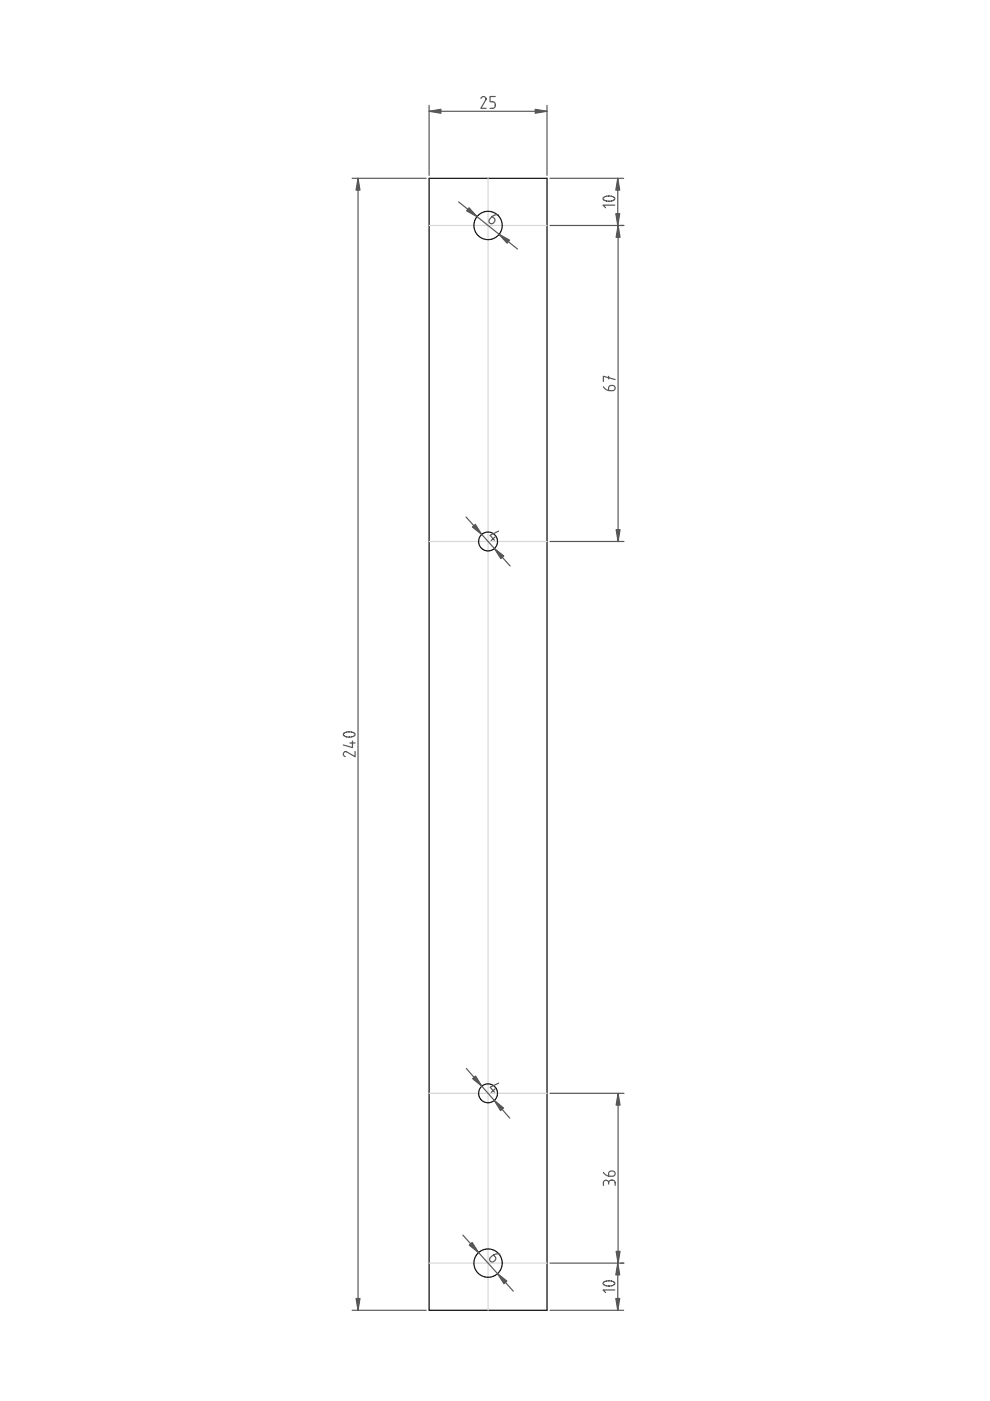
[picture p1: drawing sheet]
<svg xmlns="http://www.w3.org/2000/svg" width="210mm" height="297mm" viewBox="0 0 210 297" stroke-linecap="round" stroke-linejoin="round" font-family="sans-serif">
<g fill="none" stroke="#000" stroke-width=".25">
<path d="M91 37.8h25v240h-25z"/>
<circle cx="103.5" cy="47.8" r="3"/>
<circle cx="103.5" cy="114.8" r="2"/>
<circle cx="103.5" cy="231.8" r="2"/>
<circle cx="103.5" cy="267.8" r="3"/>
</g>
<path d="M103.5 37.8v240M91 47.8h25M91 114.8h25M91 231.8h25M91 267.8h25" fill="none" stroke="#d7d7d7" stroke-width=".25"/>
<path d="M75.9 37.8v240" fill="none" stroke="#575757" stroke-width=".25"/>
<path d="M75.9 37.8l.4 2.5h-.8z" fill="#575757"/>
<path d="M75.9 37.8l.4 2.5h-.8z" fill="#575757" stroke="#575757" stroke-width=".25"/>
<path d="M75.5 275.3h.8l-.4 2.5z" fill="#575757"/>
<path d="M75.5 275.3h.8l-.4 2.5z" fill="#575757" stroke="#575757" stroke-width=".25"/>
<path d="M74.7 37.8h15.7M131 37.8v10M72.9 155.5l.6-.3h.9l.6 .2 .3 .3-.5 .5-1.1 .1-.8-.3-.1-.3zM74.2 157.5h1.1M74.7 157.1v1.4l-1.9-.6M75.3 159.3v1.1l-1.9-1a.54 .54 0 0 0-.7 .4 .54 .54 0 0 0 .5 .6M74.7 277.8h15.7" fill="none" stroke="#575757" stroke-width=".25"/>
<path d="M131 37.8l.4 2.5h-.8z" fill="#575757"/>
<path d="M131 37.8l.4 2.5h-.8z" fill="#575757" stroke="#575757" stroke-width=".25"/>
<path d="M130.6 45.3h.8l-.4 2.5z" fill="#575757"/>
<path d="M130.6 45.3h.8l-.4 2.5z" fill="#575757" stroke="#575757" stroke-width=".25"/>
<path d="M116.6 37.8h15.6M116.6 47.8h15.6M128 41.9l.6-.3h.9l.5 .1 .4 .4-.5 .5h-1.2l-.7-.2-.1-.3zM130.4 43.5h-2.5l.5 .6M131.1 47.8v67" fill="none" stroke="#575757" stroke-width=".25"/>
<path d="M131.1 47.8l.4 2.5h-.9z" fill="#575757"/>
<path d="M131.1 47.8l.4 2.5h-.9z" fill="#575757" stroke="#575757" stroke-width=".25"/>
<path d="M130.6 112.3h.9l-.4 2.5z" fill="#575757"/>
<path d="M130.6 112.3h.9l-.4 2.5z" fill="#575757" stroke="#575757" stroke-width=".25"/>
<path d="M131.6 47.8h.7M129 79.8v.5M127.9 82a1.71 1.71 0 0 0 2.5 .6 .67 .67 0 0 0-.6-.9 .67 .67 0 0 0-.8 .6v.5M130.4 80.5l-2.5-.7v1.1M116.6 114.8h15.7M131 267.8v10" fill="none" stroke="#575757" stroke-width=".25"/>
<path d="M130.6 275.3h.8l-.4 2.5z" fill="#575757"/>
<path d="M130.6 275.3h.8l-.4 2.5z" fill="#575757" stroke="#575757" stroke-width=".25"/>
<path d="M131 267.8l.4 2.5h-.8z" fill="#575757"/>
<path d="M131 267.8l.4 2.5h-.8z" fill="#575757" stroke="#575757" stroke-width=".25"/>
<path d="M131.1 231.8v36M116.6 277.8h15.6M116.6 267.8h15.6M128 271.9l.6-.3h.9l.5 .1 .4 .4-.5 .5h-1.2l-.7-.2-.1-.3zM130.4 273.5h-2.5l.5 .6" fill="none" stroke="#575757" stroke-width=".25"/>
<path d="M130.6 265.3h.9l-.4 2.5z" fill="#575757"/>
<path d="M130.6 265.3h.9l-.4 2.5z" fill="#575757" stroke="#575757" stroke-width=".25"/>
<path d="M131.1 231.8l.4 2.5h-.9z" fill="#575757"/>
<path d="M131.1 231.8l.4 2.5h-.9z" fill="#575757" stroke="#575757" stroke-width=".25"/>
<path d="M91 23.6h25M116.6 231.8h15.7M127.9 248.6a1.71 1.71 0 0 0 2.5 .5 .67 .67 0 0 0-.6-.8 .67 .67 0 0 0-.8 .5v.6M129 250.8a.56 .56 0 0 0-.5-.6 .56 .56 0 0 0-.6 .6v.5M129 250.8a.71 .71 0 0 1 .7-.6 .71 .71 0 0 1 .7 .6v.5M129 250.8v.3M131.6 267.8h.7" fill="none" stroke="#575757" stroke-width=".25"/>
<path d="M91 23.6l2.5-.4v.8z" fill="#575757"/>
<path d="M91 23.6l2.5-.4v.8z" fill="#575757" stroke="#575757" stroke-width=".25"/>
<path d="M113.5 23.2l2.5 .4-2.5 .4z" fill="#575757"/>
<path d="M113.5 23.2l2.5 .4-2.5 .4z" fill="#575757" stroke="#575757" stroke-width=".25"/>
<path d="M91 22.3v14.9M102 20.9a.54 .54 0 0 1 .6-.4 .54 .54 0 0 1 .4 .6l-1 1.9h1.1M105 20.5h-1.1v1.1h.6a.71 .71 0 0 1 .5 .7 .71 .71 0 0 1-.5 .7h-.6M116 22.3v14.9M97.2 42.8l12.5 10" fill="none" stroke="#575757" stroke-width=".25"/>
<path d="M105.8 49.7l2.2 1.2-.5 .7z" fill="#575757"/>
<path d="M105.8 49.7l2.2 1.2-.5 .7z" fill="#575757" stroke="#575757" stroke-width=".25"/>
<path d="M99.4 44l1.7 1.9-2.2-1.2z" fill="#575757"/>
<path d="M99.4 44l1.7 1.9-2.2-1.2z" fill="#575757" stroke="#575757" stroke-width=".25"/>
<path d="M105.7 45.5a1.71 1.71 0 0 0-2 1.6 .67 .67 0 0 0 1 .1 .67 .67 0 0 0 0-1l-.4-.3M98.8 109.6l9.4 10.4" fill="none" stroke="#575757" stroke-width=".25"/>
<path d="M100.2 111.7l.6-.5 1.3 2.1z" fill="#575757"/>
<path d="M100.2 111.7l.6-.5 1.3 2.1z" fill="#575757" stroke="#575757" stroke-width=".25"/>
<path d="M104.8 116.3l2 1.6-.6 .5z" fill="#575757"/>
<path d="M104.8 116.3l2 1.6-.6 .5z" fill="#575757" stroke="#575757" stroke-width=".25"/>
<path d="M105 113.9l-.9 .7M105.7 112.6l-1.8 .9 .9 1M98.9 226.5l9.2 10.6" fill="none" stroke="#575757" stroke-width=".25"/>
<path d="M100.2 228.7l.6-.6 1.4 2.2z" fill="#575757"/>
<path d="M100.2 228.7l.6-.6 1.4 2.2z" fill="#575757" stroke="#575757" stroke-width=".25"/>
<path d="M104.8 233.3l2 1.6-.7 .6z" fill="#575757"/>
<path d="M104.8 233.3l2 1.6-.7 .6z" fill="#575757" stroke="#575757" stroke-width=".25"/>
<path d="M105 230.9l-.9 .7M105.7 229.6l-1.8 .9 .9 1.1M98.1 261.9l10.7 11.9" fill="none" stroke="#575757" stroke-width=".25"/>
<path d="M99.5 264l.6-.6 1.4 2.2z" fill="#575757"/>
<path d="M99.5 264l.6-.6 1.4 2.2z" fill="#575757" stroke="#575757" stroke-width=".25"/>
<path d="M105.5 270l2 1.6-.6 .6z" fill="#575757"/>
<path d="M105.5 270l2 1.6-.6 .6z" fill="#575757" stroke="#575757" stroke-width=".25"/>
<path d="M106 265.9a1.71 1.71 0 0 0-2.2 1.2 .67 .67 0 0 0 1 .3 .67 .67 0 0 0 .2-.9l-.4-.4" fill="none" stroke="#575757" stroke-width=".25"/>
</svg>
